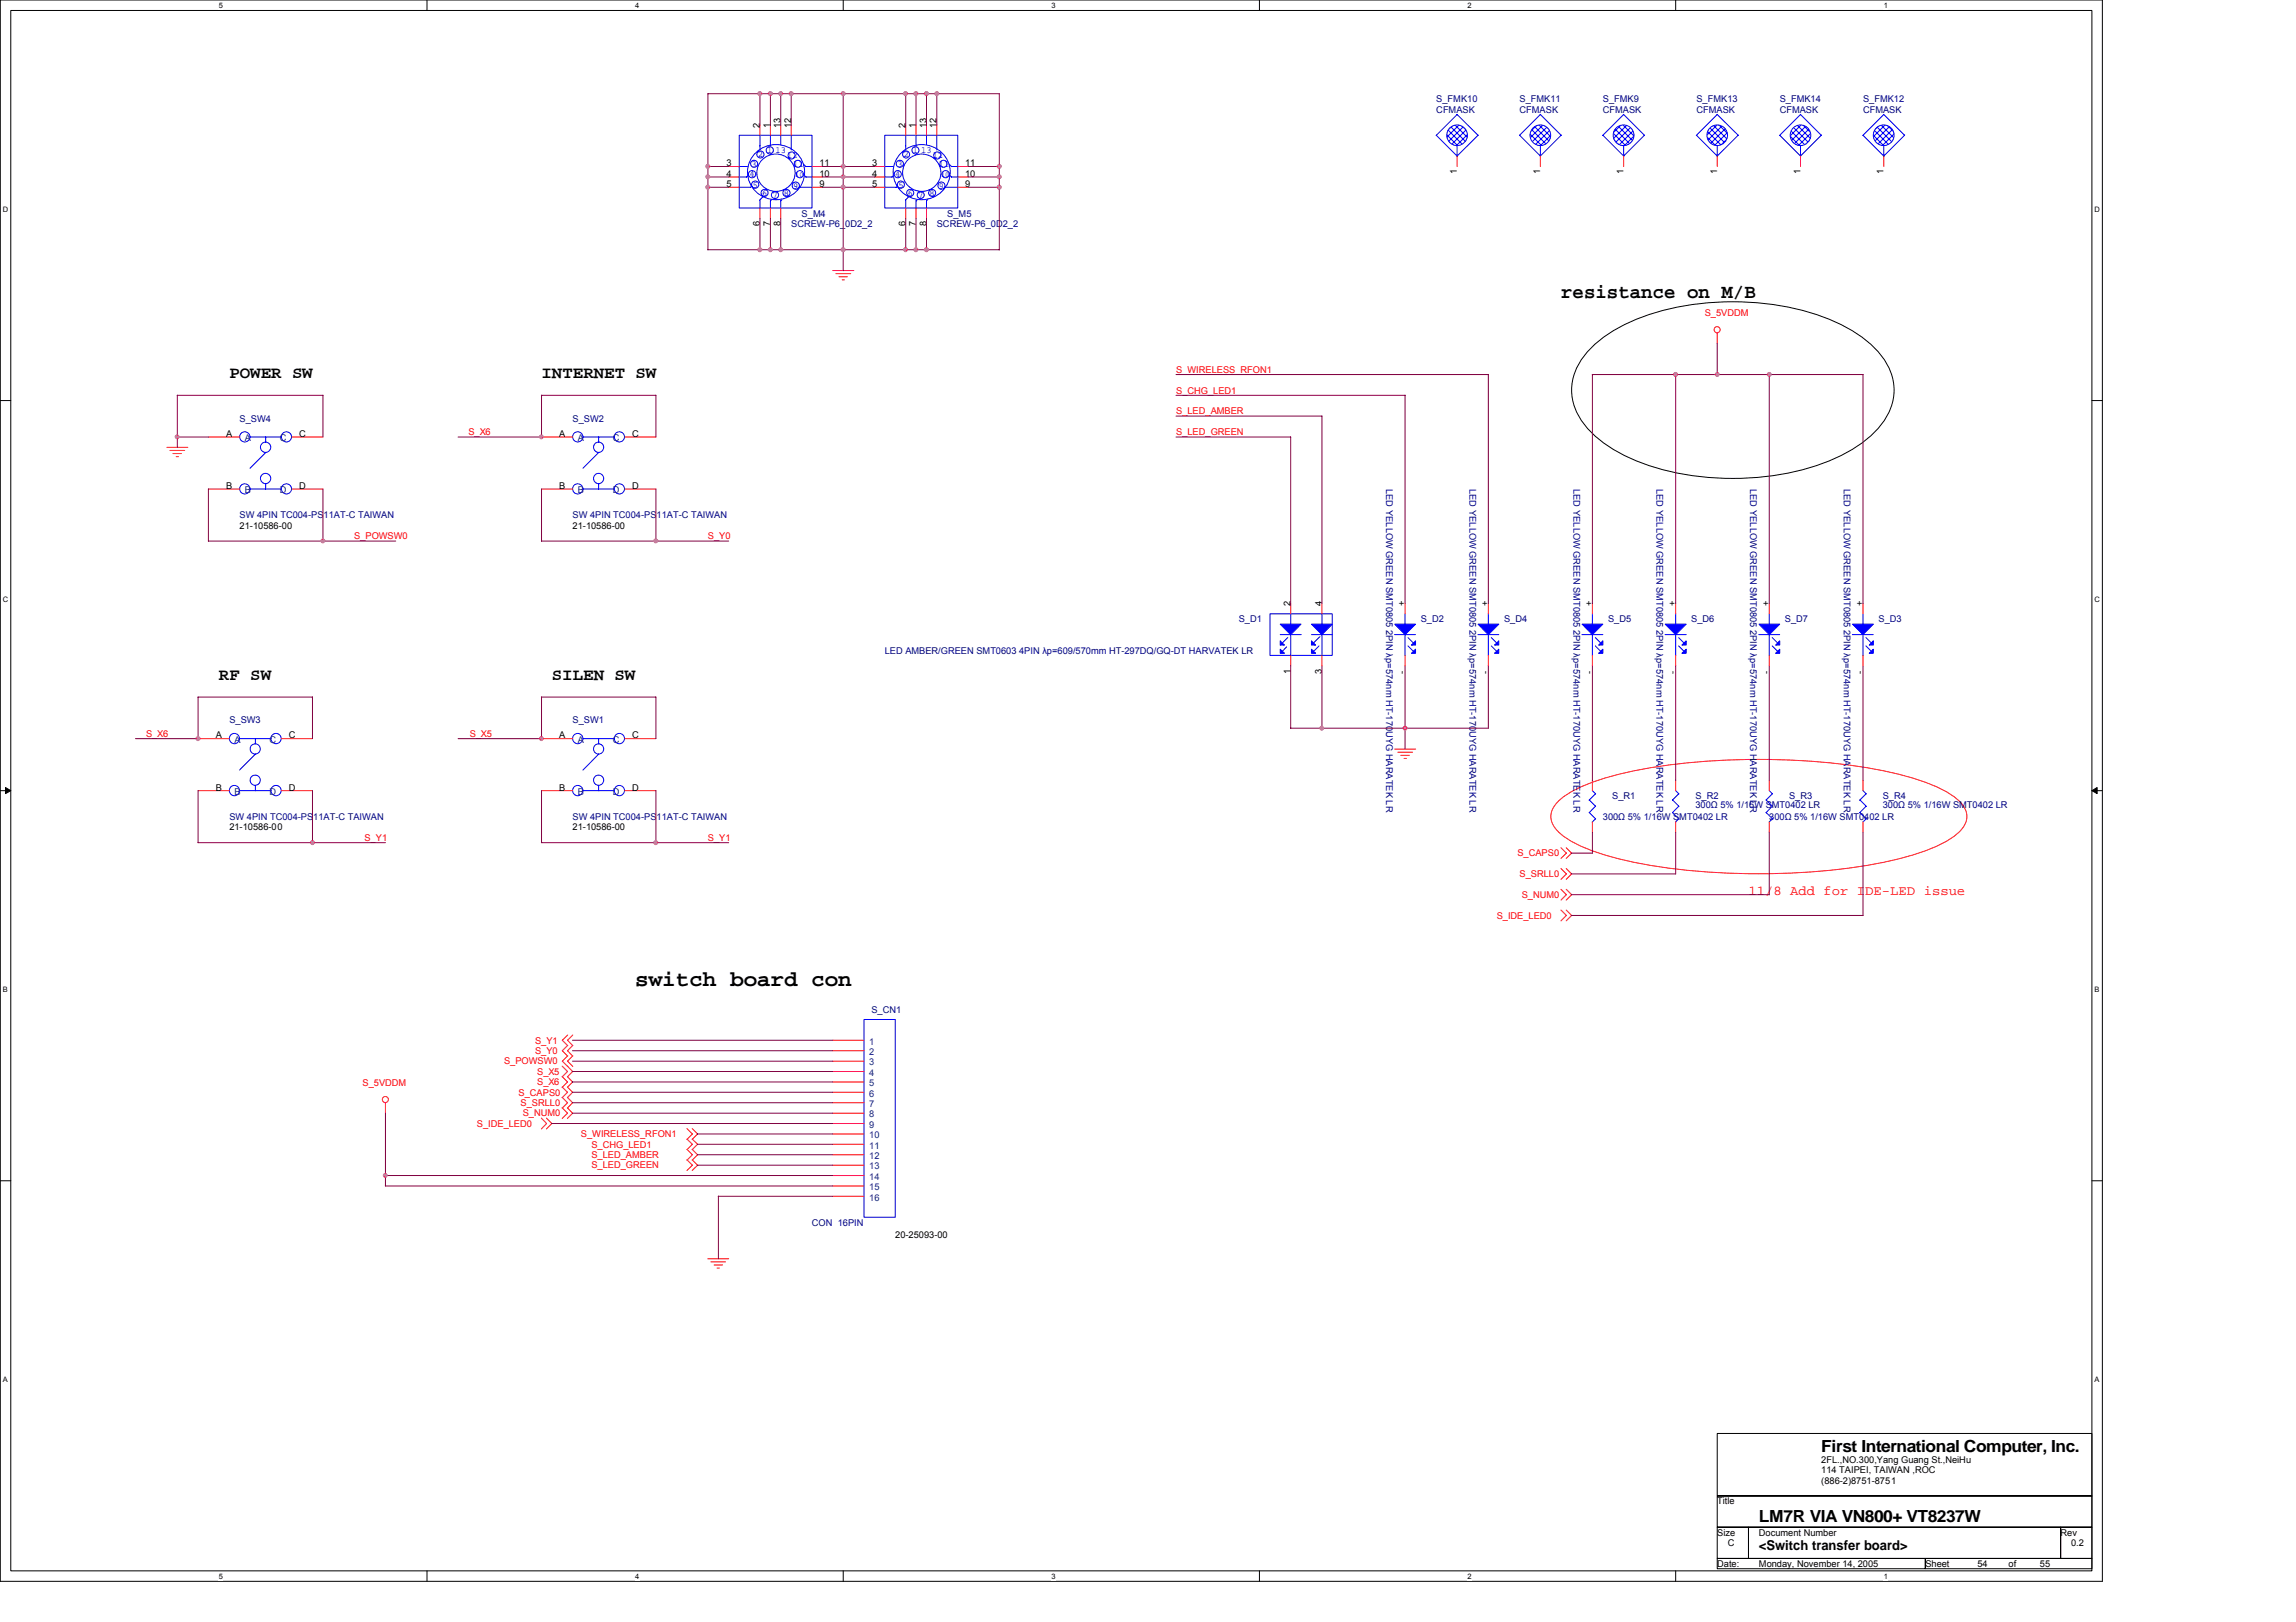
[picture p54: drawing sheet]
<svg xmlns="http://www.w3.org/2000/svg" width="297mm" height="210mm" viewBox="0 0 297 210" stroke-linecap="round" stroke-linejoin="round" font-family="sans-serif">
<defs><g id="words">
<text font-size="2.8" x="82.2" y="127.6">switch board con</text>
<text font-size="2.6" x="202" y="38.5">resistance on M/B</text>
<g font-size="2.2">
<text x="29.7" y="48.9">POWER SW</text>
<text x="70.1" y="48.9">INTERNET SW</text>
<text x="28.3" y="88">RF SW</text>
<text x="71.4" y="88">SILEN SW</text>
<text x="235.6" y="187.9">First International Computer, Inc.</text>
<text x="227.6" y="197">LM7R VIA VN800+ VT8237W</text>
</g>
<text font-size="1.8" fill="#f00" x="226.2" y="115.8">11/8 Add for IDE-LED issue</text>
<text font-size="1.8" x="227.6" y="200.6">&lt;Switch transfer board&gt;</text>
<g font-size="1.2">
<text x="98.3" y="16.6" transform="rotate(-90 98.3 16.6)">2</text>
<text x="99.6" y="16.6" transform="rotate(-90 99.6 16.6)">1</text>
<text x="101" y="16.6" transform="rotate(-90 101 16.6)">13</text>
<text x="102.3" y="16.6" transform="rotate(-90 102.3 16.6)">12</text>
<text x="117.2" y="16.6" transform="rotate(-90 117.2 16.6)">2</text>
<text x="118.5" y="16.6" transform="rotate(-90 118.5 16.6)">1</text>
<text x="119.8" y="16.6" transform="rotate(-90 119.8 16.6)">13</text>
<text x="121.2" y="16.6" transform="rotate(-90 121.2 16.6)">12</text>
<text x="94" y="21.5">3</text>
<text x="94" y="22.9">4</text>
<text x="106" y="22.9">10</text>
<text x="106" y="21.5">11</text>
<text x="112.8" y="21.5">3</text>
<text x="112.8" y="22.9">4</text>
<text x="124.9" y="22.9">10</text>
<text x="124.9" y="21.5">11</text>
<text x="188.5" y="22.5" transform="rotate(-90 188.5 22.5)">1</text>
<text x="199.3" y="22.5" transform="rotate(-90 199.3 22.5)">1</text>
<text x="210" y="22.5" transform="rotate(-90 210 22.5)">1</text>
<text x="222.1" y="22.5" transform="rotate(-90 222.1 22.5)">1</text>
<text x="232.9" y="22.5" transform="rotate(-90 232.9 22.5)">1</text>
<text x="243.7" y="22.5" transform="rotate(-90 243.7 22.5)">1</text>
<text x="94" y="24.2">5</text>
<text x="98.3" y="29.3" transform="rotate(-90 98.3 29.3)">6</text>
<text x="99.6" y="29.3" transform="rotate(-90 99.6 29.3)">7</text>
<text x="101" y="29.3" transform="rotate(-90 101 29.3)">8</text>
<text x="106" y="24.2">9</text>
<text x="112.8" y="24.2">5</text>
<text x="117.2" y="29.3" transform="rotate(-90 117.2 29.3)">6</text>
<text x="118.5" y="29.3" transform="rotate(-90 118.5 29.3)">7</text>
<text x="119.8" y="29.3" transform="rotate(-90 119.8 29.3)">8</text>
<text x="124.9" y="24.2">9</text>
<text x="29.2" y="56.5">A</text>
<text x="38.7" y="56.5">C</text>
<text x="72.3" y="56.5">A</text>
<text x="81.8" y="56.5">C</text>
<text x="29.2" y="63.3">B</text>
<text x="38.7" y="63.3">D</text>
<text x="72.3" y="63.3">B</text>
<text x="81.8" y="63.3">D</text>
<text x="31" y="68.4">21-10586-00</text>
<text x="74.1" y="68.4">21-10586-00</text>
<text x="167" y="78.5" transform="rotate(-90 167 78.5)">2</text>
<text x="171" y="78.5" transform="rotate(-90 171 78.5)">4</text>
<text x="181.8" y="78.5" transform="rotate(-90 181.8 78.5)">+</text>
<text x="192.5" y="78.5" transform="rotate(-90 192.5 78.5)">+</text>
<text x="206" y="78.5" transform="rotate(-90 206 78.5)">+</text>
<text x="216.8" y="78.5" transform="rotate(-90 216.8 78.5)">+</text>
<text x="228.9" y="78.5" transform="rotate(-90 228.9 78.5)">+</text>
<text x="241" y="78.5" transform="rotate(-90 241 78.5)">+</text>
<text x="167" y="87.2" transform="rotate(-90 167 87.2)">1</text>
<text x="171" y="87.2" transform="rotate(-90 171 87.2)">3</text>
<text x="181.8" y="87.2" transform="rotate(-90 181.8 87.2)">-</text>
<text x="192.5" y="87.2" transform="rotate(-90 192.5 87.2)">-</text>
<text x="206" y="87.2" transform="rotate(-90 206 87.2)">-</text>
<text x="216.8" y="87.2" transform="rotate(-90 216.8 87.2)">-</text>
<text x="228.9" y="87.2" transform="rotate(-90 228.9 87.2)">-</text>
<text x="241" y="87.2" transform="rotate(-90 241 87.2)">-</text>
<text x="27.9" y="95.6">A</text>
<text x="37.4" y="95.6">C</text>
<text x="72.3" y="95.6">A</text>
<text x="81.8" y="95.6">C</text>
<text x="27.9" y="102.3">B</text>
<text x="29.7" y="107.5">21-10586-00</text>
<text x="37.4" y="102.3">D</text>
<text x="72.3" y="102.3">B</text>
<text x="74.1" y="107.5">21-10586-00</text>
<text x="81.8" y="102.3">D</text>
<text x="115.8" y="160.2">20-25093-00</text>
<text x="235.6" y="189.3">2FL.,NO.300,Yang Guang St.,NeiHu</text>
<text x="235.6" y="190.6">114 TAIPEI, TAIWAN ,ROC</text>
<text x="222.2" y="194.7">Title</text>
<text x="235.6" y="192">(886-2)8751-8751</text>
<text x="222.2" y="198.7">Size</text>
<text x="222.2" y="202.8">Date:</text>
<text x="223.5" y="200.1">C</text>
<text x="227.6" y="198.7">Document Number</text>
<text x="227.6" y="202.8">Monday, November 14, 2005</text>
<text x="249.1" y="202.8">Sheet</text>
<text x="255.8" y="202.8">54</text>
<text x="259.9" y="202.8">of</text>
<text x="263.9" y="202.8">55</text>
<text x="266.6" y="198.7">Rev</text>
<text x="267.9" y="200.1">0.2</text>
</g>
<g font-size="1.2" fill="#000080">
<text x="185.8" y="13.2">S_FMK10</text>
<text x="185.8" y="14.6">CFMASK</text>
<text x="196.6" y="13.2">S_FMK11</text>
<text x="196.6" y="14.6">CFMASK</text>
<text x="207.4" y="13.2">S_FMK9</text>
<text x="207.4" y="14.6">CFMASK</text>
<text x="219.5" y="13.2">S_FMK13</text>
<text x="219.5" y="14.6">CFMASK</text>
<text x="230.2" y="13.2">S_FMK14</text>
<text x="230.2" y="14.6">CFMASK</text>
<text x="241" y="13.2">S_FMK12</text>
<text x="241" y="14.6">CFMASK</text>
<text x="102.4" y="29.4">SCREW-P6_0D2_2</text>
<text x="103.7" y="28">S_M4</text>
<text x="121.2" y="29.4">SCREW-P6_0D2_2</text>
<text x="122.6" y="28">S_M5</text>
<text x="31" y="54.5">S_SW4</text>
<text x="74.1" y="54.5">S_SW2</text>
<text x="179.3" y="63.3" transform="rotate(90 179.3 63.3)">LED YELLOW GREEN SMT0805 2PIN λp=574nm HT-170UYG HARATEK LR</text>
<text x="190.1" y="63.3" transform="rotate(90 190.1 63.3)">LED YELLOW GREEN SMT0805 2PIN λp=574nm HT-170UYG HARATEK LR</text>
<text x="203.6" y="63.3" transform="rotate(90 203.6 63.3)">LED YELLOW GREEN SMT0805 2PIN λp=574nm HT-170UYG HARATEK LR</text>
<text x="214.3" y="63.3" transform="rotate(90 214.3 63.3)">LED YELLOW GREEN SMT0805 2PIN λp=574nm HT-170UYG HARATEK LR</text>
<text x="226.4" y="63.3" transform="rotate(90 226.4 63.3)">LED YELLOW GREEN SMT0805 2PIN λp=574nm HT-170UYG HARATEK LR</text>
<text x="238.5" y="63.3" transform="rotate(90 238.5 63.3)">LED YELLOW GREEN SMT0805 2PIN λp=574nm HT-170UYG HARATEK LR</text>
<text x="31" y="67.1">SW 4PIN TC004-PS11AT-C TAIWAN</text>
<text x="74.1" y="67.1">SW 4PIN TC004-PS11AT-C TAIWAN</text>
<text x="160.2" y="80.5">S_D1</text>
<text x="183.8" y="80.5">S_D2</text>
<text x="194.6" y="80.5">S_D4</text>
<text x="208" y="80.5">S_D5</text>
<text x="218.8" y="80.5">S_D6</text>
<text x="230.9" y="80.5">S_D7</text>
<text x="243" y="80.5">S_D3</text>
<text x="114.5" y="84.6">LED AMBER/GREEN SMT0603 4PIN λp=609/570mm HT-297DQ/GQ-DT HARVATEK LR</text>
<text x="29.7" y="93.6">S_SW3</text>
<text x="74.1" y="93.6">S_SW1</text>
<text x="29.7" y="106.1">SW 4PIN TC004-PS11AT-C TAIWAN</text>
<text x="74.1" y="106.1">SW 4PIN TC004-PS11AT-C TAIWAN</text>
<text x="207.4" y="106.1">300Ω 5% 1/16W SMT0402 LR</text>
<text x="208.6" y="103.4">S_R1</text>
<text x="219.3" y="103.4">S_R2</text>
<text x="219.3" y="104.6">300Ω 5% 1/16W SMT0402 LR</text>
<text x="228.9" y="106.1">300Ω 5% 1/16W SMT0402 LR</text>
<text x="231.5" y="103.4">S_R3</text>
<text x="243.6" y="103.4">S_R4</text>
<text x="243.6" y="104.6">300Ω 5% 1/16W SMT0402 LR</text>
<text x="112.7" y="131.1">S_CN1</text>
<text x="105" y="158.6">CON 16PIN</text>
</g>
<g font-size="1.2" fill="#00f">
<text x="97" y="22.9">4</text>
<text x="97.2" y="21.6">3</text>
<text x="98" y="20.4">2</text>
<text x="99.3" y="19.8">1</text>
<text x="100.3" y="19.8">13</text>
<text x="101.8" y="20.5">12</text>
<text x="102.6" y="21.6">11</text>
<text x="115.8" y="22.9">4</text>
<text x="116.1" y="21.6">3</text>
<text x="116.9" y="20.4">2</text>
<text x="118.1" y="19.8">1</text>
<text x="119.2" y="19.8">13</text>
<text x="120.7" y="20.5">12</text>
<text x="121.5" y="21.6">11</text>
<text x="97.4" y="24.3">5</text>
<text x="98.6" y="25.4">6</text>
<text x="99.9" y="25.6">7</text>
<text x="101.4" y="25.4">8</text>
<text x="102.6" y="24.4">9</text>
<text x="116.2" y="24.3">5</text>
<text x="117.4" y="25.4">6</text>
<text x="118.8" y="25.6">7</text>
<text x="120.3" y="25.4">8</text>
<text x="121.5" y="24.4">9</text>
</g>
<g font-size="1.2" fill="#f00">
<text x="220.6" y="41">S_5VDDM</text>
<text x="152.2" y="48.2">S_WIRELESS_RFON1</text>
<text x="152.2" y="50.9">S_CHG_LED1</text>
<text x="152.2" y="53.6">S_LED_AMBER</text>
<text x="60.6" y="56.3">S_X6</text>
<text x="152.2" y="56.3">S_LED_GREEN</text>
<text x="45.8" y="69.8">S_POWSW0</text>
<text x="91.6" y="69.8">S_Y0</text>
<text x="18.9" y="95.3">S_X6</text>
<text x="60.8" y="95.3">S_X5</text>
<text x="47.2" y="108.8">S_Y1</text>
<text x="91.6" y="108.8">S_Y1</text>
<text x="196.3" y="110.8">S_CAPS0</text>
<text x="196.6" y="113.5">S_SRLL0</text>
<text x="193.6" y="118.9">S_IDE_LED0</text>
<text x="196.9" y="116.2">S_NUM0</text>
<text x="65.2" y="137.8">S_POWSW0</text>
<text x="69.2" y="135.1">S_Y1</text>
<text x="69.2" y="136.4">S_Y0</text>
<text x="46.9" y="140.6">S_5VDDM</text>
<text x="67.1" y="141.8">S_CAPS0</text>
<text x="67.3" y="143.1">S_SRLL0</text>
<text x="69.5" y="139.1">S_X5</text>
<text x="69.5" y="140.4">S_X6</text>
<text x="61.7" y="145.8">S_IDE_LED0</text>
<text x="67.6" y="144.5">S_NUM0</text>
<text x="75.2" y="147.2">S_WIRELESS_RFON1</text>
<text x="76.5" y="148.5">S_CHG_LED1</text>
<text x="76.5" y="149.9">S_LED_AMBER</text>
<text x="76.5" y="151.2">S_LED_GREEN</text>
</g>
<g font-size="1.2" fill="#004080">
<text x="31.7" y="57.1">A</text>
<text x="36.2" y="57.1">C</text>
<text x="74.8" y="57.1">A</text>
<text x="79.3" y="57.1">C</text>
<text x="31.7" y="63.8">B</text>
<text x="36.2" y="63.8">D</text>
<text x="74.8" y="63.8">B</text>
<text x="79.3" y="63.8">D</text>
<text x="30.3" y="96.1">A</text>
<text x="34.9" y="96.1">C</text>
<text x="74.8" y="96.1">A</text>
<text x="79.3" y="96.1">C</text>
<text x="30.3" y="102.9">B</text>
<text x="34.9" y="102.9">D</text>
<text x="74.8" y="102.9">B</text>
<text x="79.3" y="102.9">D</text>
<text x="112.5" y="135.2">1</text>
<text x="112.5" y="136.5">2</text>
<text x="112.5" y="137.9">3</text>
<text x="112.5" y="139.2">4</text>
<text x="112.5" y="140.6">5</text>
<text x="112.5" y="141.9">6</text>
<text x="112.5" y="143.3">7</text>
<text x="112.5" y="144.6">8</text>
<text x="112.5" y="145.9">9</text>
<text x="112.5" y="147.3">10</text>
<text x="112.5" y="148.6">11</text>
<text x="112.5" y="150">12</text>
<text x="112.5" y="151.3">13</text>
<text x="112.5" y="152.7">14</text>
<text x="112.5" y="154">15</text>
<text x="112.5" y="155.4">16</text>
</g>
<g font-size="1">
<text x="28.3" y="1">5</text>
<text x="82.2" y="1">4</text>
<text x="136" y="1">3</text>
<text x="189.9" y="1">2</text>
<text x="243.7" y="1">1</text>
<text x=".4" y="27.4">D</text>
<text x="271" y="27.4">D</text>
<text x=".4" y="77.9">C</text>
<text x="271" y="77.9">C</text>
<text x=".4" y="128.4">B</text>
<text x="271" y="128.4">B</text>
<text x=".4" y="178.9">A</text>
<text x="271" y="178.9">A</text>
<text x="28.3" y="204.3">5</text>
<text x="82.2" y="204.3">4</text>
<text x="136" y="204.3">3</text>
<text x="189.9" y="204.3">2</text>
<text x="243.7" y="204.3">1</text>
</g>
<g font-size="1" fill="#00f">
<text x="102.9" y="23">10</text>
<text x="121.7" y="23">10</text>
</g>
</g></defs>
<path d="M0 0h272v204.6h-272zM1.4 1.4h269.2v201.9h-269.2z" fill="none" stroke="#000" stroke-width=".13"/>
<g fill="#fff">
<path d="M28.3 .1h.5v1.1h-.5z"/>
<path d="M28.3 203.4h.5v1.1h-.5z"/>
</g>
<path d="M55.2 0v1.4M55.2 203.3v1.3" fill="none" stroke="#000" stroke-width=".13"/>
<g fill="#fff">
<path d="M82.2 .1h.5v1.1h-.5z"/>
<path d="M82.2 203.4h.5v1.1h-.5z"/>
</g>
<path d="M109.1 0v1.4M109.1 203.3v1.3" fill="none" stroke="#000" stroke-width=".13"/>
<g fill="#fff">
<path d="M136 .1h.5v1.1h-.5z"/>
<path d="M136 203.4h.5v1.1h-.5z"/>
</g>
<path d="M162.9 0v1.4M162.9 203.3v1.3" fill="none" stroke="#000" stroke-width=".13"/>
<g fill="#fff">
<path d="M189.9 .1h.5v1.1h-.5z"/>
<path d="M189.9 203.4h.5v1.1h-.5z"/>
</g>
<path d="M216.8 0v1.4M216.8 203.3v1.3" fill="none" stroke="#000" stroke-width=".13"/>
<g fill="#fff">
<path d="M243.7 .1h.5v1.1h-.5z"/>
<path d="M243.7 203.4h.5v1.1h-.5z"/>
<path d="M.4 26.6h.7v1h-.7z"/>
<path d="M271 26.6h.6v1h-.6z"/>
<path d="M.4 77.1h.7v1h-.7z"/>
<path d="M271 77.1h.6v1h-.6z"/>
</g>
<path d="M0 51.8h1.4M270.6 51.8h1.4" fill="none" stroke="#000" stroke-width=".13"/>
<g fill="#fff">
<path d="M.4 127.6h.6v1h-.6z"/>
<path d="M271 127.6h.6v1h-.6z"/>
</g>
<path d="M0 102.3h1.4M270.6 102.3h1.4" fill="none" stroke="#000" stroke-width=".13"/>
<path d="M.7 101.9l.7 .4-.7 .4zM270.6 102.3l.7-.4v.8z" fill="#000" stroke="#000" stroke-width=".13"/>
<g fill="#fff">
<path d="M.4 178h.6v1.1h-.6z"/>
<path d="M271 178h.6v1.1h-.6z"/>
</g>
<path d="M205.6 45.3a21.1 21.1 0 0 1 10.9-5.5 35.9 35.9 0 0 1 20.3 1.6 15.7 15.7 0 0 1 6.8 4.9 6.8 6.8 0 0 1 0 8.4 15.8 15.8 0 0 1-6.8 4.9 35.3 35.3 0 0 1-25.2 0 15.7 15.7 0 0 1-6.8-4.9 6.8 6.8 0 0 1 0-8.4zM0 152.8h1.4M270.6 152.8h1.4M222.2 185.5h48.4v8.1h-48.4zM222.2 193.6h48.4v4h-48.4zM222.2 197.6h4v4.1h-4zM226.2 197.6h40.4v4.1h-40.4zM266.6 197.6h4v4.1h-4zM222.2 201.7h26.9v1.3h-26.9zM249.1 201.7h21.5v1.3h-21.5z" fill="none" stroke="#000" stroke-width=".13"/>
<g fill="none" stroke="#f00" stroke-width=".13">
<path d="M98.3 16.2v1.3M99.7 16.2v1.3M101 16.2v1.3M102.4 16.2v1.3M117.2 16.2v1.3M118.5 16.2v1.3M119.9 16.2v1.3M121.2 16.2v1.3M94.3 21.5h1.3M94.3 22.9h1.3M94.3 24.2h1.3M98.3 26.9v1.4"/>
<path d="M99.7 26.9v1.4M101 26.9v1.4M105 21.5h1.4M105 22.9h1.4M105 24.2h1.4M107.7 35h2.8M108.1 35.4h2M108.5 35.8h1.1M109 36.2h.2M113.1 21.5h1.4M113.1 22.9h1.4M113.1 24.2h1.4"/>
<path d="M117.2 26.9v1.4M118.5 26.9v1.4M119.9 26.9v1.4M123.9 21.5h1.3M123.9 22.9h1.3M123.9 24.2h1.3M188.5 20.2v1.3M199.3 20.2v1.3M210.1 20.2v1.3M222.2 20.2v1.3M232.9 20.2v1.3M243.7 20.2v1.3"/>
<path d="M21.6 57.9h2.7M22 58.3h1.9M22.4 58.7h1.1M22.8 59.1h.3M27 56.6h4M37.7 56.6h4.1M70.1 56.6h4M80.8 56.6h4.1M222.2 43.1v1.3M27 63.3h4M37.7 63.3h4.1M70.1 63.3h4"/>
<path d="M80.8 63.3h4.1M167 78.1v1.3M171 78.1v1.3M181.8 78.1v1.3M192.5 78.1v1.3M206 78.1v1.3M216.8 78.1v1.3M228.9 78.1v1.3M241 78.1v1.3M25.6 95.6h4.1M36.4 95.6h4M70.1 95.6h4"/>
<path d="M80.8 95.6h4.1M167 84.8v1.4M171 84.8v1.4M180.4 96.9h2.8M180.8 97.3h1.9M181.2 97.7h1.1M181.6 98.1h.3M181.8 84.8v1.4M192.5 84.8v1.4M206 84.8v1.4M216.8 84.8v1.4M228.9 84.8v1.4"/>
<path d="M241 84.8v1.4M25.6 102.3h4.1M36.4 102.3h4M70.1 102.3h4M80.8 102.3h4.1M201.7 103.6a18.3 18.3 0 0 1 7.7-3.4 86.9 86.9 0 0 1 30.3-1.1 38.9 38.9 0 0 1 11.9 3.2 5.5 5.5 0 0 1 2.7 2.7 2.58 2.58 0 0 1-.9 2.7 18.4 18.4 0 0 1-7.7 3.4 86.5 86.5 0 0 1-30.3 1.2 38.8 38.8 0 0 1-11.9-3.3 5.5 5.5 0 0 1-2.7-2.6 2.57 2.57 0 0 1 .9-2.8zM201.9 112.4l.7 .7-.7 .7M201.9 117.8l.7 .7-.7 .7M201.9 109.7l.7 .7-.7 .7M201.9 115.1l.7 .7-.7 .7M202.6 112.4l.7 .7-.7 .7M202.6 117.8l.7 .7-.7 .7"/>
<path d="M202.6 109.7l.7 .7-.7 .7M202.6 115.1l.7 .7-.7 .7M206 101v1.3M206 106.4v1.3M216.8 101v1.3M216.8 106.4v1.3M228.9 101v1.3M228.9 106.4v1.3M241 101v1.3M241 106.4v1.3M72.7 138l.7 .7-.7 .7M72.7 139.3l.7 .7-.7 .7"/>
<path d="M73.4 138l.7 .7-.7 .7M73.4 139.3l.7 .7-.7 .7M73.4 133.9l-.7 .7 .7 .7M73.4 136.6l-.7 .7 .7 .7M73.4 135.3l-.7 .7 .7 .7M74.1 133.9l-.7 .7 .7 .7M74.1 136.6l-.7 .7 .7 .7M74.1 135.3l-.7 .7 .7 .7M107.7 134.6h4.1M107.7 136h4.1M107.7 137.3h4.1M107.7 138.7h4.1"/>
<path d="M49.9 142.7v1.4M70 144.7l.7 .7-.7 .7M70.7 144.7l.7 .7-.7 .7M72.7 143.4l.7 .7-.7 .6M72.7 142l.7 .7-.7 .7M72.7 140.7l.7 .7-.7 .6M73.4 143.4l.7 .7-.7 .6M73.4 142l.7 .7-.7 .7M73.4 140.7l.7 .7-.7 .6M88.9 146l.7 .7-.7 .7M88.9 147.4l.7 .7-.7 .7M88.9 148.7l.7 .7-.7 .7"/>
<path d="M88.9 150.1l.7 .7-.7 .7M89.6 146l.7 .7-.7 .7M89.6 147.4l.7 .7-.7 .7M89.6 148.7l.7 .7-.7 .7M89.6 150.1l.7 .7-.7 .7M107.7 140h4.1M107.7 141.4h4.1M107.7 142.7h4.1M107.7 144.1h4.1M107.7 145.4h4.1M107.7 146.7h4.1M107.7 148.1h4.1"/>
<path d="M107.7 149.4h4.1M107.7 150.8h4.1M107.7 152.1h4.1M107.7 153.5h4.1M107.7 154.8h4.1M91.6 162.9h2.7M92 163.3h1.9M92.4 163.7h1.1M92.8 164.1h.3"/>
<circle cx="222.1" cy="42.7" r=".4"/>
<circle cx="49.9" cy="142.3" r=".39"/>
</g>
<g fill="#00f" stroke="#00f" stroke-width=".13">
<path d="M191.2 80.8h2.7l-1.4 1.3z" fill-rule="evenodd"/>
<path d="M193.9 82.9v.6h-.5z" fill-rule="evenodd"/>
<path d="M193.4 84.5l.5-.5v.5z" fill-rule="evenodd"/>
<path d="M215.4 80.8h2.7l-1.3 1.3z" fill-rule="evenodd"/>
<path d="M218.1 82.9v.6h-.5z" fill-rule="evenodd"/>
<path d="M217.6 84.5l.5-.5v.5z" fill-rule="evenodd"/>
<path d="M239.7 80.8h2.7l-1.4 1.3z" fill-rule="evenodd"/>
<path d="M242.4 82.9v.6h-.6z" fill-rule="evenodd"/>
<path d="M241.8 84.5l.6-.5v.5z" fill-rule="evenodd"/>
<path d="M180.4 80.8h2.7l-1.3 1.3z" fill-rule="evenodd"/>
<path d="M183.1 82.9v.6h-.5z" fill-rule="evenodd"/>
<path d="M182.6 84.5l.5-.5v.5z" fill-rule="evenodd"/>
<path d="M204.7 80.8h2.7l-1.4 1.3z" fill-rule="evenodd"/>
<path d="M207.4 82.9v.6h-.6z" fill-rule="evenodd"/>
<path d="M206.8 84.5l.6-.5v.5z" fill-rule="evenodd"/>
<path d="M227.6 80.8h2.6l-1.3 1.3z" fill-rule="evenodd"/>
<path d="M230.2 82.9v.6h-.5z" fill-rule="evenodd"/>
<path d="M229.7 84.5l.5-.5v.5z" fill-rule="evenodd"/>
<path d="M169.7 80.8h2.7l-1.4 1.3z" fill-rule="evenodd"/>
<path d="M169.7 82.9l.5 .6h-.5z" fill-rule="evenodd"/>
<path d="M169.7 84l.5 .5h-.5z" fill-rule="evenodd"/>
<path d="M165.6 80.8h2.7l-1.3 1.3z" fill-rule="evenodd"/>
<path d="M165.6 82.9l.6 .6h-.6z" fill-rule="evenodd"/>
<path d="M165.6 84l.6 .5h-.6z" fill-rule="evenodd"/>
<circle cx="210" cy="17.5" r="1.34"/>
<circle cx="243.7" cy="17.5" r="1.34"/>
<circle cx="188.5" cy="17.5" r="1.33"/>
<circle cx="199.3" cy="17.5" r="1.33"/>
<circle cx="222.2" cy="17.5" r="1.33"/>
<circle cx="232.9" cy="17.5" r="1.33"/>
</g>
<g fill="none" stroke="#00f" stroke-width=".13">
<path d="M95.6 17.5h9.4v9.4h-9.4zM97.8 19.8a3.7 3.7 0 0 1 4.6-.5 3.7 3.7 0 0 1 1.4 4.4 3.7 3.7 0 0 1-4.8 1.9 3.7 3.7 0 0 1-2-4.7l.3-.6zM98.3 17.5v1.9M99.7 17.5v1.4M101 17.5v1.2M102.4 17.5v1.9M114.5 17.5h9.4v9.4h-9.4zM116.6 19.8a3.7 3.7 0 0 1 4.6-.5 3.7 3.7 0 0 1 1.4 4.4 3.7 3.7 0 0 1-4.7 1.9 3.7 3.7 0 0 1-2.1-4.7l.4-.6zM117.2 17.5v1.9M118.5 17.5v1.4M119.9 17.5v1.2M121.2 17.5v1.9"/>
<path d="M185.8 17.5l2.7 2.7M188.5 14.8l2.7 2.7M188.5 14.8l-2.7 2.7M188.5 18.9v1.3M191.2 17.5l-2.7 2.7M196.6 17.5l2.7 2.7M199.3 14.8l2.7 2.7-2.7 2.7M199.3 14.8l-2.7 2.7M199.3 18.9v1.3M207.4 17.5l2.7 2.7v-1.3M210 14.8l2.8 2.7-2.7 2.7M210.1 14.8l-2.8 2.7"/>
<path d="M219.5 17.5l2.7 2.7M222.1 14.8l2.8 2.7-2.7 2.7M222.2 14.8l-2.7 2.7M222.2 18.9v1.3M230.2 17.5l2.8 2.7M232.9 14.8l2.7 2.7M232.9 14.8l-2.7 2.7M232.9 18.9v1.3M235.6 17.5l-2.7 2.7M241 17.5l2.7 2.7M243.7 14.8l2.7 2.7M243.7 14.8l-2.7 2.7"/>
<path d="M243.7 18.9v1.3M246.4 17.5l-2.7 2.7M95.6 22.9h1M95.6 24.2h1.5M95.6 21.5h1.1M96.7 22.8l-.1 .1M97.2 24.1l-.1 .2M98.3 25.9v1M98.7 25.4l-.4 .5M99.8 25.8l-.1 .2v.9M101.2 25.8l-.2 .2v.9M103.4 24.2h1.7"/>
<path d="M104 21.3l.3 .3M104.1 22.8l.2 .1M104.2 21.5h.9M104.2 22.9h.9M114.4 22.9h1M114.4 24.2h1.5M114.5 21.5h1.1M115.5 22.8l-.1 .1M116.1 24.1l-.2 .2M117.2 25.9v1M117.6 25.4l-.4 .5M118.7 25.8l-.2 .2v.9"/>
<path d="M120 25.8l-.1 .2v.9M122.3 24.2h1.6M122.8 21.3l.3 .3M123 22.8l.1 .1M123.1 21.5h.8M123.1 22.9h.8M32.4 56.6h4M34.4 56.5v.7M34.4 58.6l-2.1 2M75.4 56.6h4.1M77.4 56.5v.7M77.4 58.6l-2 2"/>
<path d="M32.4 63.3h4M34.4 62.6v.7M75.4 63.3h4.1M77.4 62.6v.7M164.3 79.4h8.1v5.4h-8.1zM167 79.4v1.4M171 79.4v1.4M181.8 79.4v1.4M192.5 79.4v1.4M206 79.4v1.4M216.8 79.4v1.4M228.9 79.4v1.4"/>
<path d="M241 79.4v1.4M31 95.6h4.1M33 95.6v.7M33 97.6l-2 2.1M75.4 95.6h4.1M77.4 95.6v.7M77.4 97.6l-2 2.1M165.6 82.1h2.7M166.5 83.7l-.7 .7M166.6 82.5l-1 1M167 82.1v2.7M169.7 82.1h2.7"/>
<path d="M170.6 83.6l-.7 .7M170.8 82.4l-1 .9M171 82.1v2.7M180.4 82.1h2.7M181.8 82.1v2.7M182.2 82.5l.7 .7M182.2 83.6l.7 .7M191.2 82.1h2.7M192.5 82.1v2.7M192.9 82.5l.7 .7M192.9 83.6l.7 .7M204.7 82.1h2.7"/>
<path d="M206 82.1v2.7M206.4 82.5l.7 .7M206.4 83.6l.7 .7M215.4 82.1h2.7M216.8 82.1v2.7M217.2 82.5l.7 .7M217.2 83.6l.7 .7M227.5 82.1h2.7M228.9 82.1v2.7M229.3 82.5l.7 .7M229.3 83.6l.7 .7M239.6 82.1h2.8"/>
<path d="M241 82.1v2.7M241.4 82.5l.7 .7M241.4 83.6l.7 .7M31 102.3h4.1M33 101.6v.7M75.4 102.3h4.1M77.4 101.6v.7M205.6 103.5l.8 .9M205.6 105.2l.8 .8M206 102.3l.4 .4M206.4 102.7l-.8 .8M206.4 104.3l-.8 .9"/>
<path d="M206.4 106l-.4 .4M216.4 103.5l.8 .9M216.4 105.2l.8 .8M216.8 102.3l.4 .4M217.2 102.7l-.8 .8M217.2 104.3l-.8 .9M217.2 106l-.4 .4M228.5 103.5l.8 .9M228.5 105.2l.8 .8M228.9 102.3l.4 .4M229.3 102.7l-.8 .8M229.3 104.3l-.8 .9"/>
<path d="M229.3 106l-.4 .4M240.6 103.5l.8 .9M240.6 105.2l.8 .8M241 102.3l.4 .4M241.4 102.7l-.8 .8M241.4 104.3l-.8 .9M241.4 106l-.4 .4M111.8 131.9h4v25.6h-4z"/>
<circle cx="98.4" cy="20" r=".46"/>
<circle cx="99.6" cy="19.4" r=".47"/>
<circle cx="117.2" cy="20" r=".46"/>
<circle cx="118.4" cy="19.4" r=".46"/>
<circle cx="97.3" cy="22.5" r=".47"/>
<circle cx="97.6" cy="21.2" r=".46"/>
<circle cx="97.7" cy="23.9" r=".47"/>
<circle cx="98.9" cy="25" r=".46"/>
<circle cx="100.3" cy="25.2" r=".46"/>
<circle cx="100.4" cy="22.4" r="2.45"/>
<circle cx="101.7" cy="25" r=".46"/>
<circle cx="102.4" cy="20.1" r=".46"/>
<circle cx="102.9" cy="24" r=".47"/>
<circle cx="103.2" cy="21.2" r=".46"/>
<circle cx="103.5" cy="22.5" r=".46"/>
<circle cx="116.1" cy="22.5" r=".46"/>
<circle cx="116.4" cy="21.2" r=".46"/>
<circle cx="116.5" cy="23.9" r=".46"/>
<circle cx="117.8" cy="25" r=".46"/>
<circle cx="119.1" cy="25.2" r=".46"/>
<circle cx="119.3" cy="22.4" r="2.45"/>
<circle cx="120.6" cy="25" r=".46"/>
<circle cx="121.3" cy="20.1" r=".46"/>
<circle cx="121.8" cy="24" r=".46"/>
<circle cx="122.1" cy="21.2" r=".46"/>
<circle cx="122.3" cy="22.5" r=".47"/>
<circle cx="31.7" cy="56.5" r=".66"/>
<circle cx="34.4" cy="57.9" r=".67"/>
<circle cx="37.1" cy="56.5" r=".66"/>
<circle cx="74.7" cy="56.5" r=".66"/>
<circle cx="77.4" cy="57.9" r=".66"/>
<circle cx="80.1" cy="56.5" r=".66"/>
<circle cx="31.7" cy="63.3" r=".66"/>
<circle cx="34.4" cy="61.9" r=".67"/>
<circle cx="37.1" cy="63.3" r=".66"/>
<circle cx="74.7" cy="63.3" r=".66"/>
<circle cx="77.4" cy="61.9" r=".66"/>
<circle cx="80.1" cy="63.3" r=".66"/>
<circle cx="30.3" cy="95.6" r=".66"/>
<circle cx="33" cy="96.9" r=".66"/>
<circle cx="35.7" cy="95.6" r=".67"/>
<circle cx="74.7" cy="95.6" r=".67"/>
<circle cx="77.4" cy="96.9" r=".66"/>
<circle cx="80.1" cy="95.6" r=".66"/>
<circle cx="30.3" cy="102.3" r=".66"/>
<circle cx="33" cy="101" r=".66"/>
<circle cx="35.7" cy="102.3" r=".67"/>
<circle cx="74.7" cy="102.3" r=".67"/>
<circle cx="77.4" cy="101" r=".66"/>
<circle cx="80.1" cy="102.3" r=".66"/>
</g>
<g fill="none" stroke="#800040" stroke-width=".13">
<path d="M98.3 12.1v4.1M99.7 12.1v4.1M101 12.1v4.1M102.4 12.1v4.1M109.1 12.1v22.9M117.2 12.1v4.1M118.5 12.1v4.1M119.9 12.1v4.1M121.2 12.1v4.1M129.3 12.1v20.2M129.3 12.1h-37.7v20.2M91.6 32.3h37.7"/>
<path d="M91.6 21.5h2.7M91.6 22.9h2.7M91.6 24.2h2.7M98.3 28.3v4M99.7 28.3v4M101 28.3v4M106.4 21.5h6.8M106.4 22.9h6.8M106.4 24.2h6.8M117.2 28.3v4M118.5 28.3v4M119.9 28.3v4"/>
<path d="M125.2 21.5h4.1M125.2 22.9h4.1M125.2 24.2h4.1M22.9 51.2h18.9M22.9 56.6h4.1M22.9 51.1v6.8M41.8 51.1v5.5M70 51.2h14.9M70.1 51.1v5.5h-10.8M84.9 51.1v5.5M152.1 51.2h29.7M152.1 56.6h14.9"/>
<path d="M152.1 48.5h40.4M152.1 53.8h18.9M167 56.5v21.6M171 53.8v24.3M181.8 51.1v27M192.5 48.5v29.6M206 48.5h35M206 48.5v29.6M216.8 48.5v29.6M222.2 44.4v4.1M228.9 48.5v29.6M241 48.5v29.6"/>
<path d="M26.9 70h24.3M27 63.3v6.7M41.8 63.3v6.7M70 70h24.3M70.1 63.3v6.7M84.9 63.3v6.7M17.5 95.6h8.1v-5.4h14.8v5.4M70 90.2h14.9v5.4M70.1 90.2v5.4h-10.8M167 86.1v8.1M171 86.1v8.1M181.8 86.1v10.8"/>
<path d="M192.5 86.2v8.1l-25.5-.1M206 86.2v14.8M216.8 86.2v14.8M228.9 86.2v14.8M241 86.2v14.8M25.6 102.3v6.8h24.3M40.4 102.3v6.8M70 109.1h24.3M70.1 102.3v6.8M84.9 102.3v6.8M203.3 118.5h37.7M206 107.7v2.7h-2.7"/>
<path d="M216.8 107.7v5.4h-13.5M228.9 107.7v8.1h-25.6M241 107.7v10.8M74.1 138.7h33.6M74.1 137.3h33.6M74.1 136h33.6M74.1 134.6h33.6M49.8 152.1h57.9M49.8 153.5h57.9M49.9 144v9.5M71.4 145.4h36.3M74.1 140h33.6"/>
<path d="M74.1 144.1h33.6M74.1 141.4h33.6M74.1 142.7h33.6M90.2 148.1h17.5M90.2 149.4h17.5M90.2 150.8h17.5M90.2 146.7h17.5M92.9 154.8h14.8M92.9 154.8v8.1"/>
</g>
<g fill="#f0f" stroke="#f0f" stroke-width=".13">
<circle cx="22.9" cy="56.5" r=".25"/>
<circle cx="41.8" cy="70" r=".26"/>
<circle cx="70" cy="56.5" r=".25"/>
<circle cx="70" cy="95.6" r=".26"/>
<circle cx="25.6" cy="95.6" r=".27"/>
<circle cx="40.4" cy="109" r=".26"/>
<circle cx="84.8" cy="109" r=".27"/>
<circle cx="84.8" cy="70" r=".26"/>
<circle cx="49.8" cy="152.1" r=".26"/>
<circle cx="222.2" cy="48.5" r=".26"/>
<circle cx="216.8" cy="48.5" r=".27"/>
<circle cx="228.9" cy="48.5" r=".26"/>
<circle cx="171" cy="94.2" r=".25"/>
<circle cx="181.8" cy="94.2" r=".25"/>
<circle cx="91.6" cy="21.5" r=".27"/>
<circle cx="98.3" cy="32.3" r=".27"/>
<circle cx="121.2" cy="12.1" r=".26"/>
<circle cx="98.3" cy="12.1" r=".27"/>
<circle cx="101" cy="12.1" r=".26"/>
<circle cx="102.3" cy="12.1" r=".27"/>
<circle cx="117.1" cy="12.1" r=".26"/>
<circle cx="118.5" cy="12.1" r=".27"/>
<circle cx="119.8" cy="12.1" r=".27"/>
<circle cx="129.3" cy="21.5" r=".27"/>
<circle cx="129.3" cy="24.2" r=".27"/>
<circle cx="119.8" cy="32.3" r=".27"/>
<circle cx="118.5" cy="32.3" r=".27"/>
<circle cx="109.1" cy="32.3" r=".27"/>
<circle cx="101" cy="32.3" r=".26"/>
<circle cx="99.7" cy="32.3" r=".27"/>
<circle cx="91.6" cy="22.9" r=".26"/>
<circle cx="91.6" cy="24.2" r=".27"/>
<circle cx="109.1" cy="12.1" r=".27"/>
<circle cx="109.1" cy="21.5" r=".27"/>
<circle cx="109.1" cy="24.2" r=".27"/>
<circle cx="117.1" cy="32.3" r=".26"/>
<circle cx="99.7" cy="12.1" r=".27"/>
<circle cx="129.3" cy="22.9" r=".26"/>
<circle cx="109.1" cy="22.9" r=".26"/>
</g>
<use href="#words"/>
</svg>
